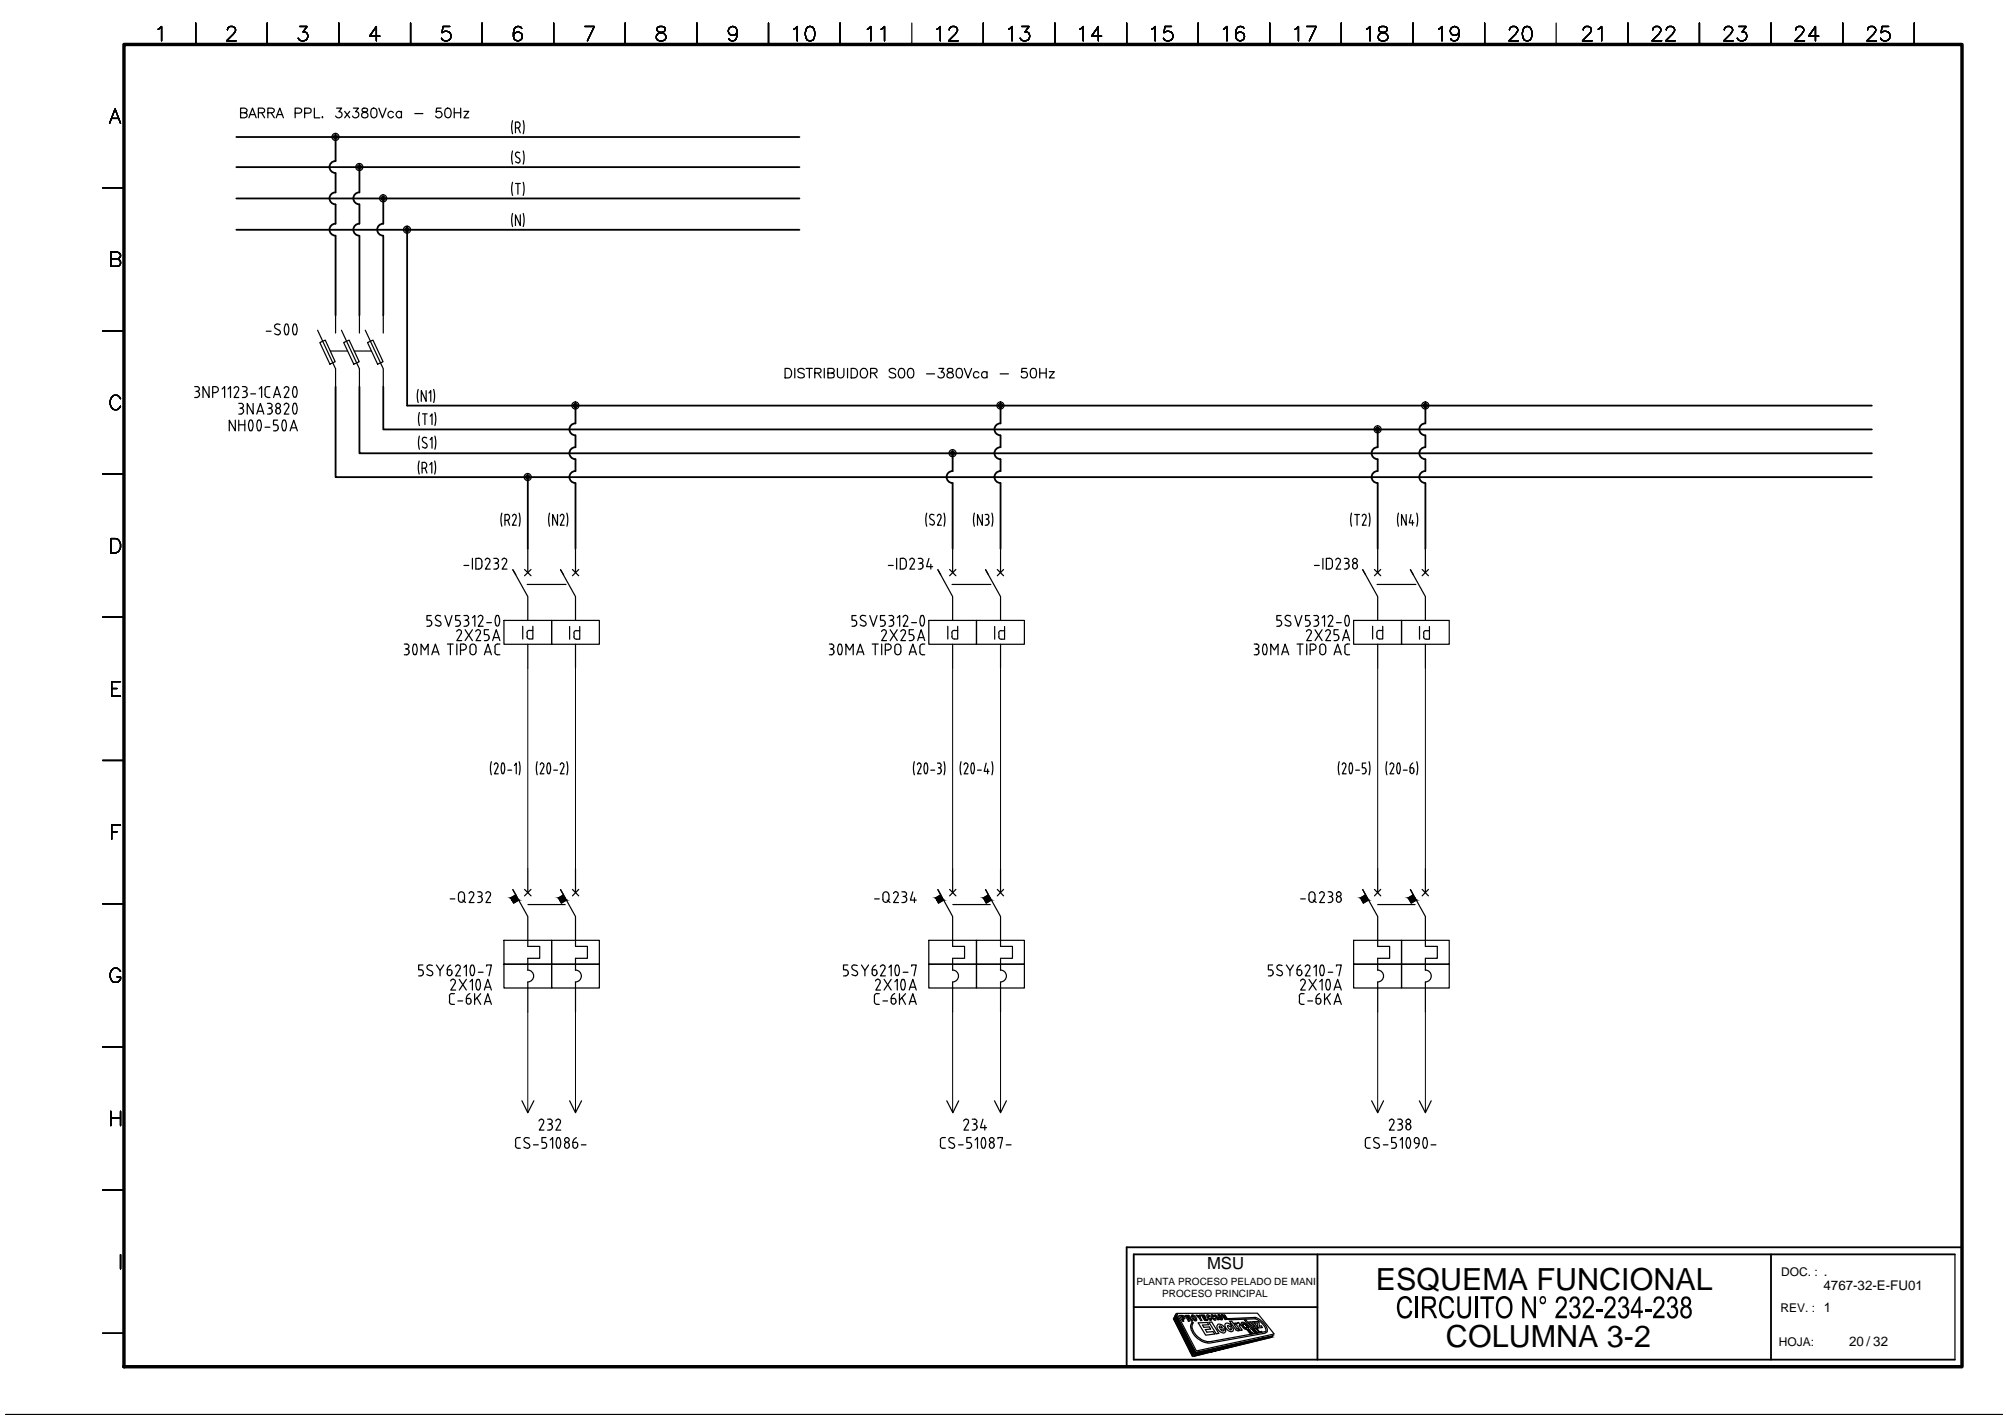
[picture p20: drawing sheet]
<svg xmlns="http://www.w3.org/2000/svg" width="420mm" height="297mm" viewBox="0 0 420 297" stroke-linecap="round" stroke-linejoin="round" font-family="sans-serif">
<defs><g id="words">
<g font-size="6.4">
<text x="288.1" y="270.1">ESQUEMA FUNCIONAL</text>
<text x="302.9" y="282.2">COLUMNA 3-2</text>
</g>
<text font-size="3.5" x="252.8" y="265.7">MSU</text>
<g font-size="2.8">
<text x="381.9" y="270.3">4767-32-E-FU01</text>
<text x="387.3" y="282">20 / 32</text>
</g>
<g font-size="2.5">
<text x="373.1" y="267.3">DOC. : .</text>
<text x="372.9" y="274.8">REV. : 1</text>
<text x="372.6" y="281.9">HOJA:</text>
</g>
<g font-size="2.1">
<text x="238" y="269.2">PLANTA PROCESO PELADO DE MANI</text>
<text x="243.4" y="271.7">PROCESO PRINCIPAL</text>
</g>
</g></defs>
<g fill="none" stroke="#000" stroke-width=".38">
<path d="M49.5 28.7h117.9M49.5 35h117.9M70.3 36.3v4a1.25 1.25 0 0 0-1.3 1.3 1.25 1.25 0 0 0 1.3 1.2M70.3 28.7v5a1.25 1.25 0 0 0-1.3 1.3 1.25 1.25 0 0 0 1.3 1.2M75.3 35v5.3M49.5 41.6h117.9M49.5 48.1h117.9M70.3 42.8v4.1a1.25 1.25 0 0 0-1.3 1.2 1.25 1.25 0 0 0 1.3 1.3v16.6M75.3 46.9a1.25 1.25 0 0 0-1.3 1.2 1.25 1.25 0 0 0 1.3 1.3M75.3 40.3a1.25 1.25 0 0 0-1.3 1.3 1.25 1.25 0 0 0 1.3 1.2M75.3 42.8v4.1M75.3 49.4v16.6"/>
<path d="M80.3 41.6v5.3a1.25 1.25 0 0 0-1.3 1.2 1.25 1.25 0 0 0 1.3 1.3v16.6M85.3 48.1v36.9h306.8M70.3 81v18.9h321.8M75.3 81v14h316.8M80.3 81v9h311.8M110.5 99.9v15M120.5 85v3.7a1.25 1.25 0 0 0-1.2 1.2 1.25 1.25 0 0 0 1.2 1.3M120.5 91.2v2.5a1.25 1.25 0 0 0-1.2 1.2 1.25 1.25 0 0 0 1.2 1.3M120.5 96.2v2.5a1.25 1.25 0 0 0-1.2 1.2 1.25 1.25 0 0 0 1.2 1.3M199.5 98.7a1.25 1.25 0 0 0-1.2 1.2 1.25 1.25 0 0 0 1.2 1.3M199.5 95v3.7M209.6 85l-.1 3.7a1.25 1.25 0 0 0-1.2 1.2 1.25 1.25 0 0 0 1.2 1.3"/>
<path d="M209.6 91.2l-.1 2.5a1.25 1.25 0 0 0-1.2 1.2 1.25 1.25 0 0 0 1.2 1.3M209.6 96.2l-.1 2.5a1.25 1.25 0 0 0-1.2 1.2 1.25 1.25 0 0 0 1.2 1.3M288.5 93.7a1.25 1.25 0 0 0-1.2 1.2 1.25 1.25 0 0 0 1.2 1.3M288.5 98.7a1.25 1.25 0 0 0-1.2 1.2 1.25 1.25 0 0 0 1.2 1.3M288.6 90v3.7M288.6 96.2v2.5M298.5 88.7a1.25 1.25 0 0 0-1.2 1.2 1.25 1.25 0 0 0 1.2 1.3M298.5 93.7a1.25 1.25 0 0 0-1.2 1.2 1.25 1.25 0 0 0 1.2 1.3M298.5 98.7a1.25 1.25 0 0 0-1.2 1.2 1.25 1.25 0 0 0 1.2 1.3M298.5 85v3.7M298.5 91.2v2.5M298.5 96.2v2.5"/>
<path d="M120.5 101.2v13.7M199.5 101.2v13.7M209.6 101.2v13.7M288.6 101.2v13.7M298.5 101.2v13.7M237.5 273.8h38.4M275.9 262.8v22M370.9 262.8v22M409.5 262.8h-172v22h172M410.9 261.3h-174.9v25"/>
</g>
<g fill="none" stroke="#000" stroke-width=".25">
<path d="M33.1 6.1l.7-.6v3.1M41 4.8v4.5M47.6 6.3a.73 .73 0 0 1 .6-.8 .93 .93 0 0 1 1.1 .6v.3l-.4 .7-1.4 1.5h2M56 4.8v4.5M62.8 5.5h1.5l-.8 1.2a.97 .97 0 0 1 1 1.1 .97 .97 0 0 1-1.3 .8l-.4-.2-.3-.4M71 4.8v4.5M79.6 7.6h-2.2l1.4-2.1v3.1M86 4.8v4.5M94.2 5.5h-1.4l-.2 1.4a1.06 1.06 0 0 1 1.6-.1 1.06 1.06 0 0 1-.2 1.6 1.06 1.06 0 0 1-1.5-.4M101 4.8v4.5M109.3 6a.89 .89 0 0 0-.9-.5 .89 .89 0 0 0-.7 .6 2.2 2.2 0 0 0 .3 2.3 .93 .93 0 0 0 1.3-.4 .93 .93 0 0 0-.6-1.3 .93 .93 0 0 0-1.2 .9M116 4.8v4.5"/>
<path d="M122.5 5.5h2l-1.5 3.1M131 4.8v4.5M137.8 5.7l-.2 .6a1.67 1.67 0 0 0 1.4 .7 .82 .82 0 0 1 .5 .9 .82 .82 0 0 1-.8 .7h-.5a.85 .85 0 0 1-.8-1 .85 .85 0 0 1 .9-.7l.9-.3 .1-.6a1.11 1.11 0 0 0-1.5-.3zM146 4.8v4.5M154.4 6.6a.93 .93 0 0 1-1.3 .8 .93 .93 0 0 1-.4-1.5 .93 .93 0 0 1 1.5 .1 2.66 2.66 0 0 1-.2 2.4 .94 .94 0 0 1-1.3-.3M161 4.8v4.5M166.3 6.1l.7-.6v3.1M169.1 5.7a.94 .94 0 0 1 1.4 .4 2.57 2.57 0 0 1-.3 2.3 .97 .97 0 0 1-1.4-.4 2.39 2.39 0 0 1 .3-2.3zM176 4.8v4.5M181.7 6.1l.7-.6v3.1M184.5 6.1l.8-.6v3.1M191 4.8v4.5"/>
<path d="M196.2 6.1l.7-.6v3.1M198.8 6.3v-.2a.93 .93 0 0 1 1.2-.6 .74 .74 0 0 1 .4 1.2l-1.7 1.9h2M206 4.8v4.5M211.3 6.1l.7-.6v3.1M214 5.5h1.5l-.8 1.2a.96 .96 0 0 1 1 1.1 .96 .96 0 0 1-1.3 .8l-.4-.2-.3-.4M221 4.8v4.5M226.2 6.1l.7-.6v3.1M230.7 7.6h-2.1l1.5-2.1v3.1M236 4.8v4.5M241.2 6.1l.7-.6v3.1M245.4 5.5h-1.4l-.2 1.4a1.06 1.06 0 0 1 1.6-.1 1.06 1.06 0 0 1-.2 1.6 1.06 1.06 0 0 1-1.5-.4M251 4.8v4.5"/>
<path d="M256.3 6.1l.7-.6v3.1M260.5 6a.85 .85 0 0 0-1.2-.3 2.17 2.17 0 0 0 0 2.7 .93 .93 0 0 0 1.3-.5 .93 .93 0 0 0-.7-1.2 .93 .93 0 0 0-1.1 .9M266 4.8v4.5M271.2 6.1l.8-.6v3.1M273.7 5.5h2l-1.5 3.1M280.9 4.8v4.5M286.2 6.1l.7-.6v3.1M288.9 5.7a.6 .6 0 0 0 .3 1 1.37 1.37 0 0 1 1.5 .9 .76 .76 0 0 1-.7 1l-1.1-.2a.91 .91 0 0 1-.2-1 .91 .91 0 0 1 .8-.5l.9-.3 .1-.6a1.15 1.15 0 0 0-1.6-.3zM296 4.8v4.5M301.3 6.1l.7-.6v3.1M305.6 6.6a.93 .93 0 0 1-1.2 .8 .93 .93 0 0 1-.5-1.5 .93 .93 0 0 1 1.5 .1 2.51 2.51 0 0 1-.2 2.4 .9 .9 0 0 1-1.3-.3M311 4.8v4.5"/>
<path d="M316.2 6.3v-.2a.93 .93 0 0 1 1.1-.6 .74 .74 0 0 1 .4 1.2l-1.7 1.9h2M319.3 5.7a.94 .94 0 0 1 1.4 .4 2.26 2.26 0 0 1-.3 2.3 .98 .98 0 0 1-1.4-.4 2.39 2.39 0 0 1 .3-2.3zM325.9 4.8v4.5M331.6 6.3a.73 .73 0 0 1 .6-.8h.6a.74 .74 0 0 1 .4 1.2l-1.8 1.9h2.1M334.7 6.1l.8-.6v3.1M341 4.8v4.5M346.2 6.3a.73 .73 0 0 1 .5-.8h.6a.74 .74 0 0 1 .4 1.2l-1.7 1.9h2M349 6.3v-.2a.93 .93 0 0 1 1.2-.6 .74 .74 0 0 1 .4 1.2l-1.7 1.9h2M356 4.8v4.5M361.2 6.3v-.2a.93 .93 0 0 1 1.1-.6 .74 .74 0 0 1 .4 1.2l-1.7 1.9h2M364.2 5.5h1.5l-.8 1.2a.96 .96 0 0 1 1 1.1 .96 .96 0 0 1-1.3 .8l-.4-.2-.3-.4M370.9 4.8v4.5"/>
<path d="M376.1 6.3a.73 .73 0 0 1 .6-.8h.5a.74 .74 0 0 1 .5 1.2l-1.8 1.9h2.1M380.9 7.6h-2.1l1.5-2.1v3.1M386 4.8v4.5M391.2 6.3a.73 .73 0 0 1 .5-.8h.6a.74 .74 0 0 1 .4 1.2l-1.7 1.9h2M395.6 5.5h-1.4l-.2 1.4a1.06 1.06 0 0 1 1.6-.1 1.06 1.06 0 0 1-.2 1.6 1.06 1.06 0 0 1-1.5-.4M401 4.8v4.5M21.5 39.3h4.5M23 25.8l1.1-3 1.1 3M23.4 24.8h1.4M50.4 23.6l1.1-.1a.44 .44 0 0 0 0-.7l-1.1-.2v2.1h.8a.55 .55 0 0 0 .4-.9l-.4-.2M52.1 24.7l.8-2.1 .8 2.1M52.4 24h1"/>
<path d="M54.1 23.6l1.2-.1 .1-.3-.1-.3-.3-.3h-.9v2.1M54.8 23.6l.6 1.1M56.1 23.6l1.1-.1a.44 .44 0 0 0 0-.7l-1.1-.2v2.1M56.8 23.6l.7 1.1M57.8 24.7l.8-2.1 .8 2.1M58.1 24h1M61.8 23.7h.9a.54 .54 0 0 0 .5-.7l-.5-.4h-.9v2.1M63.8 23.7l1.2-.1a.53 .53 0 0 0 .2-.6 .53 .53 0 0 0-.5-.4h-.9v2.1M65.8 22.6v2.1h1.2M67.5 24.6h.1l-.1 .1zM70.5 22.6h1.1l-.6 .8a.68 .68 0 0 1 .5 1.1 .68 .68 0 0 1-1.2-.2M72.2 23.3l1.1 1.4"/>
<path d="M73.3 23.3l-1.1 1.4M74 22.6h1.1l-.6 .8a.67 .67 0 0 1 .5 1.1 .67 .67 0 0 1-1.2-.2M75.9 22.8a.38 .38 0 0 0 .2 .6 .87 .87 0 0 1 1 .9 .66 .66 0 0 1-.9 .4 .66 .66 0 0 1-.4-.9l.9-.4a.38 .38 0 0 0 .2-.6l-.3-.2zM77.9 22.8a.63 .63 0 0 1 1 .2 1.39 1.39 0 0 1-.5 1.7h-.2a1.34 1.34 0 0 1-.3-1.9zM79.3 22.6l.8 2.1 .8-2.1M82.4 23.6a.64 .64 0 0 0-.9-.1 .64 .64 0 0 0 0 1 .64 .64 0 0 0 .9-.1M84.1 23.6a.64 .64 0 0 0-1-.1 .64 .64 0 0 0 0 1 .64 .64 0 0 0 1-.1M84.1 23.3v1.4M86.9 23.8h1.7M92.4 22.6h-.9l-.2 .9a.72 .72 0 0 1 1.1 0 .72 .72 0 0 1-.1 1.1 .72 .72 0 0 1-1.1-.3M93.4 22.8a.59 .59 0 0 1 1 .2 1.03 1.03 0 0 1-.7 1.7l-.3-.1a1.46 1.46 0 0 1 0-1.8zM95.1 22.6v2.1"/>
<path d="M95.1 23.6h1.4M96.5 22.6v2.1M97.2 23.3h1l-1 1.4h1M107.4 38.2l-.2 1.4 .2 1.3M107.4 25.3l-.2 1.3 .2 1.4M107.4 31.6l-.2 1.4 .2 1.4M108 38.4h1M108 26.8h.5M108 33.9l.6 .2M108.2 32.9l.6 .3M108.5 25.6a.63 .63 0 0 1 .4 .6 .63 .63 0 0 1-.4 .6M108.5 25.6h-.5v2.2"/>
<path d="M108.5 38.4v2.3M108.6 26.8l.4 1M108.7 33.2l.2 .3a.47 .47 0 0 1-.4 .6M108.8 32a.52 .52 0 0 0-.7 0 .52 .52 0 0 0 .1 .8M109.6 38.2l.2 1.4-.2 1.3M109.6 25.3l.2 1.3-.2 1.4M109.6 31.6l.2 1.4-.2 1.4M23.2 54.2h1.3a.79 .79 0 0 0 .7-.8l-.3-.4-.4-.2h-1.3v3h1.3a.78 .78 0 0 0 .8-.8 .78 .78 0 0 0-.8-.8M107.4 44.7l-.2 1.4 .2 1.4M109 45v2.2l-1-2.2v2.2M109.6 44.7l.2 1.4-.2 1.4M21.5 69.3h4.5"/>
<path d="M55.8 69.4h1M57.5 69.9l.8 .2M57.8 68.8l.7 .4M58 67.9a.49 .49 0 0 0-.5 .4 .49 .49 0 0 0 .3 .5M58 67.9l.6 .1M58.5 69.2a.49 .49 0 0 1 .2 .5 .49 .49 0 0 1-.5 .4M59.8 68a2.1 2.1 0 0 0 0 2M60.3 68a1.7 1.7 0 0 1-.3 2.1l-.2-.1M60.3 68l-.3-.1-.2 .1M61.5 68a1.7 1.7 0 0 0 .3 2.1l.2-.1 .2-.4a2.1 2.1 0 0 0-.2-1.6M62 68l-.2-.1-.3 .1M66.5 69.2l3.8 8.1v3.7"/>
<path d="M67 71.8l1.1-.6 2.1 4.6-1.1 .5zM69.2 73.5h3.6M70.3 66v3.8M71.5 69.2l3.8 8.1v3.7M72 71.8l1.1-.6 2.1 4.6-1.1 .5zM74.2 73.5h3.6M75.3 66v3.8M76.5 69.2l3.8 8.1v3.7M77 71.8l1.1-.6 2.1 4.6-1.1 .5zM80.3 66v3.8M164.4 77.2h.7a1.06 1.06 0 0 1 .7 1 1.06 1.06 0 0 1-.7 1h-.7zM166.5 77.2v2"/>
<path d="M168.5 77.5a.77 .77 0 0 0-1.4 .1l.2 .3 1.1 .5 .1 .5a.97 .97 0 0 1-1.4 0M168.8 77.2h1.4M169.5 77.2v2M170.7 78.1l1.1-.1 .2-.2-.2-.5-1.1-.1v2M171.3 78.1l.7 1.1M172.6 77.2v2M173.4 78.1l1.2-.1 .1-.2-.1-.5-1.2-.1v2h.9l.3-.2v-.7l-.3-.2M175.4 77.2v1.4a.69 .69 0 0 0 .7 .6 .69 .69 0 0 0 .7-.6v-1.4M177.5 77.2v2M178.3 77.2a1.07 1.07 0 0 1 1.3 .5 1.07 1.07 0 0 1-.4 1.4l-.9 .1zM180.4 77.5a.75 .75 0 0 1 .8-.3 .75 .75 0 0 1 .5 .7v.5a.76 .76 0 0 1-.8 .8 .76 .76 0 0 1-.7-.8zM182.3 78.1h.9a.5 .5 0 0 0 .5-.5l-.5-.4h-.9v2"/>
<path d="M183 78.1l.7 1.1M187.6 77.5a.77 .77 0 0 0-1.4 .1l.3 .3 1 .5 .1 .5a.97 .97 0 0 1-1.4 0M188.4 77.3a.69 .69 0 0 1 1 .3 1.66 1.66 0 0 1-.2 1.5 .64 .64 0 0 1-.9-.3 1.5 1.5 0 0 1 .1-1.5zM190.3 77.3a.69 .69 0 0 1 1 .3 1.66 1.66 0 0 1-.2 1.5 .64 .64 0 0 1-.9-.3 1.5 1.5 0 0 1 .1-1.5zM194.1 78.3h1.7M196.7 77.2h1l-.6 .7a.64 .64 0 0 1 .7 .8 .64 .64 0 0 1-.9 .5l-.4-.2-.1-.2M198.6 77.3l-.2 .3 .3 .3a.72 .72 0 0 1 .8 .3 .72 .72 0 0 1 0 .9l-.7 .1a.58 .58 0 0 1-.5-.7 .58 .58 0 0 1 .6-.5l.4-.1a.44 .44 0 0 0 .2-.6zM200.5 77.3a.64 .64 0 0 1 1 .3 1.01 1.01 0 0 1-.7 1.6 1.05 1.05 0 0 1-.5-1.6zM202 77.2l.7 2 .8-2M205 78.1a.64 .64 0 0 0-.9 0 .64 .64 0 0 0 0 .9 .64 .64 0 0 0 .9-.1M206.7 78.1a.64 .64 0 0 0-.9 0 .64 .64 0 0 0 0 .9 .64 .64 0 0 0 .9-.1M206.7 77.9v1.3"/>
<path d="M209.5 78.3h1.7M215 77.2h-.9l-.1 .8a.7 .7 0 0 1 1 0 .7 .7 0 0 1-.1 1 .7 .7 0 0 1-1-.2M216.1 77.3a.64 .64 0 0 1 .9 .3 1.83 1.83 0 0 1-.2 1.5 .68 .68 0 0 1-.9-.3 1.66 1.66 0 0 1 .2-1.5zM217.8 77.2v2M217.8 78.1h1.3M219.1 77.2v2M219.8 77.9h1l-1 1.3h1M21.5 99.3h4.5M25.2 83.5a1.11 1.11 0 0 0-1.2-.7 1.11 1.11 0 0 0-.9 1.1 1.32 1.32 0 0 0 .3 1.5 1.32 1.32 0 0 0 1.4 .3l.4-.6M40.8 81h.5M40.8 83.3h.5M41 82h.3"/>
<path d="M41.3 81a.49 .49 0 0 1 .5 .5 .49 .49 0 0 1-.5 .5M41.3 82l.4 .2 .1 .3M41.8 82.7l-.3 .5h-.2M41.8 82.5v.3M43.8 81v2.3l-1.3-2.3v2.3M44.5 82.3h.6M45.1 82.2a.61 .61 0 0 0 .6-.6 .61 .61 0 0 0-.6-.6h-.6v2.3M46.5 81.5l.5-.5v2.3M47.8 81.5l.5-.5v2.3M49 81.4a.5 .5 0 0 1 .7-.4 .5 .5 0 0 1 .2 .7l-.9 1.6h1M49.3 88v2.3l-1.3-2.3v2.3M50 88v2.3"/>
<path d="M50 89h1.3M50 84.5h.5M50 86.7h.5M50.3 85.5h.2M50.5 84.5a.49 .49 0 0 1 .5 .5 .49 .49 0 0 1-.5 .5M50.5 85.5l.4 .3 .1 .2M50.8 81h.5a.49 .49 0 0 1 .4 .5 .49 .49 0 0 1-.4 .5M50.8 83.3h.5M51 86.2l-.3 .4-.2 .1M51 82a.55 .55 0 0 1 .7 .5M51 86v.2M51.3 88v2.3"/>
<path d="M51.7 82.7l-.2 .5h-.2M51.8 82.5v.3M52.3 88.1l.4-.1 .2 .5a2.1 2.1 0 0 1-.1 1.6M52.3 90.1l.2 .2 .3-.2M52.3 88.1a2.1 2.1 0 0 0 0 2M52.5 82.5h1M53 84.5v2.2l-1.2-2.2v2.2M53.8 86.7l.7-2.2 .8 2.2M54 86.1h1M54 88.1l.4-.1 .3 .5a2.1 2.1 0 0 1-.2 1.6M54 90.1l.3 .2 .2-.2M54 88.1a2.1 2.1 0 0 0 0 2"/>
<path d="M54.3 81.5l.5-.5v2.3M55.5 89.5h1M56 84.5h.5M56 86.7h.5M56.1 83.3h.4M56.3 85.5h.2M56.5 84.5a.49 .49 0 0 1 .5 .5 .49 .49 0 0 1-.5 .5M56.5 85.5l.4 .3 .1 .2M56.5 81l-.7 .1-.3 .5 .1 1.3 .5 .3M57 86.2l-.2 .4-.3 .1M57 86v.2M57.3 83.3l.7-2.3 .8 2.3"/>
<path d="M57.3 90.3h.5M57.5 82.6h1.1M57.8 86.2a.49 .49 0 0 0 .4 .5 .49 .49 0 0 0 .5-.5M57.8 89a.63 .63 0 0 1 .5 .6 .63 .63 0 0 1-.5 .6M57.8 86v.2M58.1 88h-.8v1h.5M58.7 86a.49 .49 0 0 0-.5-.5 .49 .49 0 0 0-.4 .5M58.8 86v.2M59.3 90.1l.2 .2 .3-.2M59.3 90.1a1.7 1.7 0 0 1 .2-2.1l.3 .1 .1 .4a2.1 2.1 0 0 1-.1 1.6M59.5 81.4a.5 .5 0 0 1 .7-.4 .5 .5 0 0 1 .2 .7M60 84.5l.4 .2v.5"/>
<path d="M60 84.5l-.5 .3M60.5 85.3l-1 1.4h1M60.5 81.7l-1 1.6h1M60.8 90.3l.7-2.3 .8 2.3M61 89.6h1.1M61.5 84.6a1.7 1.7 0 0 0 .3 2.1l.2-.1 .2-.4a2.1 2.1 0 0 0-.2-1.6M61.6 81h.2a1.53 1.53 0 0 1 0 2.2 1.66 1.66 0 0 1-.2-2.2zM62 84.6l-.2-.1-.3 .1M87.6 81.6l-.2 1.4 .2 1.3M87.8 96.6l-.2 1.3 .2 1.4M87.8 91.4l-.2 1.3 .2 1.4M87.8 86.4l-.2 1.4 .2 1.4"/>
<path d="M88.4 98.1h.5a.63 .63 0 0 0 .5-.6 .63 .63 0 0 0-.5-.6h-.5v2.2M88.5 86.7h1M88.7 92.6l.6 .3M89 86.7v2.2M89 98.1l.4 1M89.2 92.9a.53 .53 0 0 1 .1 .9 .53 .53 0 0 1-.8-.2M89.3 81.8v2.3l-1.1-2.3v2.3M89.4 91.7a.53 .53 0 0 0-.8 0 .53 .53 0 0 0 .1 .8M89.8 82.3l.4-.5v2.3M90 97.4l.4-.5v2.2M90.1 92.1l.4-.5v2.3M90.1 87.2l.4-.5v2.2"/>
<path d="M90.8 81.6l.2 1.4-.2 1.3M91 96.6l.2 1.3-.2 1.4M91.1 91.4l.2 1.3-.2 1.4M91.1 86.4l.2 1.4-.2 1.4M23.2 112.8h1a1.6 1.6 0 0 1 1.1 1.5 1.6 1.6 0 0 1-1.1 1.5h-1zM97.2 118.4h1M98.9 117v2.2M100.2 116.9a.7 .7 0 0 1 .7 .7M100.3 117h-.6v2.2h.6M100.9 118.5a.7 .7 0 0 1-.7 .7M100.9 117.6v.9M102.1 117l.4 .1 .1 .5-.9 1.6h1"/>
<path d="M102.1 116.9l-.5 .4M103.4 117h.5a.49 .49 0 0 1 .5 .5 .49 .49 0 0 1-.5 .4 .63 .63 0 0 1 .5 .7 .63 .63 0 0 1-.5 .6M103.4 119.2h.5M103.7 118h.2M105.1 107.5l-.2 1.4 .2 1.3M105.7 117l.3 .1 .1 .5-.9 1.6h1M105.7 116.9l-.6 .4M105.8 109h.5M106.2 107.7a.63 .63 0 0 1 .5 .7 .63 .63 0 0 1-.5 .6M106.3 107.8h-.5v2.2M106.4 109l.3 1M107.3 108.1a.43 .43 0 0 1 .7-.3 .43 .43 0 0 1 .1 .7"/>
<path d="M108.1 108.5l-.8 1.5h.8M108.7 107.5l.2 1.4-.2 1.3M109.9 119.3l1.3 1.3M110.5 114.9v5M111.2 119.3l-1.3 1.3M115.1 107.5l-.2 1.4 .2 1.3M116.8 107.8v2.2l-1-2.2v2.2M117.3 108.1a.43 .43 0 0 1 .6-.3 .43 .43 0 0 1 .2 .7M118.1 108.5l-.7 1.5h.8M118.7 107.5l.2 1.4-.2 1.3M119.9 119.3l1.3 1.3M120.5 114.9v5"/>
<path d="M121.2 119.3l-1.3 1.3M186.1 118.4h1M187.8 117v2.2M189.1 116.9a.7 .7 0 0 1 .7 .7M189.1 117h-.5v2.2h.5M189.8 118.5a.7 .7 0 0 1-.7 .7M189.8 117.6v.9M191 117l.5 .2v.5M191 116.9l-.5 .4M191.5 117.7l-.9 1.5h1M192.3 119.2h.5M192.3 117h.5"/>
<path d="M192.6 118h.2M192.8 117a.49 .49 0 0 1 .5 .5 .49 .49 0 0 1-.5 .4 .63 .63 0 0 1 .5 .7 .63 .63 0 0 1-.5 .6M194.1 107.5l-.2 1.4 .2 1.3M194.6 117l-.5 1.7h1.2M195 108.7l.5 .4a.53 .53 0 0 1 0 .8 .53 .53 0 0 1-.8-.2M195 118.2v1M195.6 107.9a.53 .53 0 0 0-.8 0 .53 .53 0 0 0 .1 .8M196.3 108.1a.43 .43 0 0 1 .6-.3 .43 .43 0 0 1 .2 .7M197.1 108.5l-.7 1.5h.8M197.7 107.5l.2 1.4-.2 1.3M198.9 119.3l1.3 1.3M199.5 114.9v5"/>
<path d="M200.2 119.3l-1.3 1.3M204.1 107.5l-.2 1.4 .2 1.3M205.8 107.8v2.2l-1.1-2.2v2.2M206.3 107.8l.4-.1a.5 .5 0 0 1 .4 .5 .5 .5 0 0 1-.4 .5M206.3 110h.4M206.6 108.8a.45 .45 0 0 1 .5 .4M207.1 109.5l-.2 .4-.2 .1M207.2 109.3v.2M207.8 107.5l.2 1.4-.2 1.3M208.9 119.3l1.3 1.3M209.6 114.9v5M210.2 119.3l-1.3 1.3"/>
<path d="M275.3 118.4h1M277.1 117v2.2M278.4 116.9a.7 .7 0 0 1 .7 .7M278.4 117h-.6v2.2h.6M279.1 118.5a.7 .7 0 0 1-.7 .7M279.1 117.6v.9M280.3 117l.3 .1 .2 .5-1 1.6h1M280.3 116.9l-.5 .4M281.6 117h.5a.49 .49 0 0 1 .4 .5 .49 .49 0 0 1-.4 .4l.4 .3v.2M281.6 119.2h.5M281.8 118h.3M282.5 118.7l-.2 .4-.2 .1"/>
<path d="M282.6 118.4v.3M283.1 107.5l-.2 1.4 .2 1.3M283.7 107.8h1M284.2 107.8v2.2M284.3 118.4a.52 .52 0 0 0-.7-.4 .52 .52 0 0 0-.3 .7 .49 .49 0 0 0 .5 .5 .49 .49 0 0 0 .5-.5M284.3 118.4v.3M285.7 107.7l-.4 .4M285.7 107.7l.4 .3v.5M286.1 108.5l-.8 1.5h.8M286.7 107.5l.2 1.4-.2 1.3M287.9 119.3l1.3 1.3M288.6 114.9v5"/>
<path d="M289.2 119.3l-1.3 1.3M292.9 107.5l-.2 1.4 .2 1.3M294.5 107.8v2.2l-.9-2.2v2.2M295.5 107.8l-.3 1.7h.9M295.8 109v1M296.7 107.5l.2 1.4-.2 1.3M297.9 119.3l1.3 1.3M298.5 114.9v5M299.2 119.3l-1.3 1.3M21.5 129.3h4.5M84.7 134.9h.5M84.7 137.2h.5"/>
<path d="M84.9 135.9h.3M85.2 134.9a.49 .49 0 0 1 .5 .5 .49 .49 0 0 1-.5 .5M85.2 135.9l.2 .1 .3 .4M85.7 136.7l-.1 .2-.4 .3M85.7 136.4v.3M87.1 135a2.1 2.1 0 0 1 0 2M87.2 135l-.3-.1a1.53 1.53 0 0 0 0 2.3l.3-.2M88.2 137.2v-2.3l.8 1.3 .7-1.3v2.3M90.3 128.9h-.9v1l.8 .1 .2 .4M90.4 130.7l-.2 .4-.8 .1M90.4 137.2l.8-2.3 .8 2.3M90.4 130.4v.3"/>
<path d="M90.6 136.6h1.1M91.2 130.9l.7 .2M91.5 129.9l.7 .3M91.7 128.9l.6 .1M91.7 128.9a.49 .49 0 0 0-.5 .4 .49 .49 0 0 0 .3 .5M92.1 130.2a.49 .49 0 0 1 .3 .6 .49 .49 0 0 1-.5 .3M93.2 128.9l.8 2.3 .7-2.3M93.7 134.9h1.2M94.3 134.9v2.3M95.7 132.3a.5 .5 0 0 1 .6-.4 .5 .5 0 0 1 .3 .8M95.7 134.9v2.3M96.3 128.9h-.9v1l.8 .1 .2 .4"/>
<path d="M96.4 130.7l-.2 .4-.8 .1M96.4 130.4v.3M96.4 136.2h.7M96.6 132.7l-.9 1.5h1M97.1 136.1a.61 .61 0 0 0 .6-.6 .61 .61 0 0 0-.6-.6h-.7v2.3M97.2 128.9h.5M97.4 129.9a.55 .55 0 0 1 .7 .5M97.4 131.9l1.5 2.3M97.7 128.9a.49 .49 0 0 1 .4 .5 .49 .49 0 0 1-.4 .5M98.1 130.7l-.2 .4-.7 .1M98.2 130.4v.3M98.4 135.6v.9a.61 .61 0 0 0 .7 .7 .61 .61 0 0 0 .6-.7"/>
<path d="M98.9 129.4l.6-.5v2.3M98.9 131.9l-1.5 2.3M99.6 132.3a.5 .5 0 0 1 .7-.4 .5 .5 0 0 1 .3 .8M99.7 135.5a.61 .61 0 0 0-.6-.6 .61 .61 0 0 0-.7 .6M99.7 135.6v1M100.2 129.3a.5 .5 0 0 1 .6-.4 .5 .5 0 0 1 .3 .7M100.6 132.7l-.9 1.5h1M101.1 129.7l-.9 1.5h1M101.4 137.2l.8-2.3 .7 2.3M101.4 134.2h.6M101.7 136.6h1M102 130.4h.9"/>
<path d="M102.3 131.9h-.9v1l.8 .1 .2 .4M102.4 133.7v.2l-.5 .3M102.5 133.4v.3M103.2 134.2l.7-2.3 .8 2.3M103.4 133.6h1.1M103.6 136.6l.3 .5 .3 .1M103.7 135.5v1.1M104 128.9h.2a1.53 1.53 0 0 1 0 2.2 1.66 1.66 0 0 1-.2-2.2zM104.2 134.9l-.3 .1-.3 .5M104.2 134.9h.5M104.2 137.2h.5M105.6 130h9.9v5h-9.9z"/>
<path d="M108 120.4l-.6-1.1 3.1 5.7v5M109.5 131.2v2.7M110.4 132.6v.8M110.4 122.4h8.1M110.5 135v5M111.6 131.2v2.7l-1-.1-.2-.5M111.6 132.1h-1l-.2 .5M115.5 130h10v5h-10zM118 120.4l-.6-1.1 3.1 5.7v5M119.3 131.2v2.7M120.2 132.6v.8M120.5 135v5"/>
<path d="M120.7 132.1l-.4 .2-.1 .3M120.7 132.1h.7M121.4 131.2v2.7l-.9-.1-.3-.4M173.7 134.9h.5a.49 .49 0 0 1 .4 .5 .49 .49 0 0 1-.4 .5M173.9 135.9a.55 .55 0 0 1 .7 .5M174.6 136.7l-.2 .4-.7 .1M174.7 136.4v.3M176.2 135a2.1 2.1 0 0 1 0 2M176.2 135l-.3-.1a1.53 1.53 0 0 0 0 2.3l.3-.2M177.2 137.2v-2.3l.7 1.3 .8-1.3v2.3M178.4 131.2h.6M178.9 129.9l.3 .1 .2 .4"/>
<path d="M179.3 128.9h-.9v1h.6M179.4 130.7v.2l-.5 .2M179.4 137.2l.8-2.3 .7 2.3M179.4 130.4v.3M179.7 136.6h1M180.5 129.9l.7 .3M180.7 128.9a.49 .49 0 0 0-.5 .4 .49 .49 0 0 0 .3 .5M180.7 128.9l.6 .1M181.1 130.2a.51 .51 0 0 1 .2 .7 .51 .51 0 0 1-.7 .2l-.4-.2M182.2 128.9l.7 2.3 .8-2.3M182.7 134.9h1.3M183.3 134.9v2.3"/>
<path d="M184.4 131.2h.5M184.6 132.3a.5 .5 0 0 1 .7-.4 .5 .5 0 0 1 .3 .8M184.7 134.9v2.3M184.9 129.9l.3 .1 .2 .4M185.3 128.9h-.9v1h.5M185.4 130.7l-.1 .2-.4 .2M185.4 136.2h.7M185.4 130.4v.3M185.6 132.7l-.9 1.5h1M186 136.1a.61 .61 0 0 0 .7-.6 .61 .61 0 0 0-.6-.6h-.7v2.3M186.2 131.2h.5M186.2 128.9h.5"/>
<path d="M186.5 129.9h.2M186.5 131.9l1.4 2.3M186.7 128.9a.49 .49 0 0 1 .5 .5 .49 .49 0 0 1-.5 .5M186.7 129.9l.2 .1 .3 .4M187.2 130.7l-.1 .2-.4 .2M187.2 130.4v.3M187.4 135.6v.9a.61 .61 0 0 0 .6 .7 .61 .61 0 0 0 .7-.7M187.9 129.4l.5-.5v2.3M187.9 131.9l-1.4 2.3M188.7 135.5a.61 .61 0 0 0-.7-.6 .61 .61 0 0 0-.6 .6M188.7 132.3a.5 .5 0 0 1 .6-.4 .5 .5 0 0 1 .3 .8M188.7 135.6v1"/>
<path d="M189.1 129.3a.5 .5 0 0 1 .7-.4 .5 .5 0 0 1 .3 .7M189.6 132.7l-.9 1.5h1M190.1 129.7l-.9 1.5h1M190.4 137.2l.8-2.3 .8 2.3M190.4 134.2h.5M190.6 136.6h1.1M190.9 130.4h1.1M191.3 131.9h-.9v1l.8 .1 .2 .4M191.4 133.7l-.1 .2-.4 .3M191.4 133.4v.3M192.2 134.2l.7-2.3 .8 2.3M192.4 133.6h1.1"/>
<path d="M192.7 135.5l.1 1.4 .2 .2 .7 .1M193.4 129a2.1 2.1 0 0 1 0 2M193.4 129l-.2-.1a1.53 1.53 0 0 0 0 2.2l.2-.1M193.7 134.9l-.7 .1-.3 .5M194.5 130h10v5h-10zM197 120.4l-.6-1.1 3.1 5.7v5M198.5 131.2v2.7M199.4 133.3v.3l.5 .3M199.4 122.4h8.1M199.4 132.6v.8M199.5 135v5M199.9 132l-.5 .3v.3"/>
<path d="M199.9 132.1h.7M200.6 131.2v2.7h-.7M204.5 130h10.1v5h-10.1zM207 120.4l-.6-1.1 3.2 5.7v5M208.3 131.2v2.7M209.2 132.6v.8M209.6 135v5M209.7 132.1l-.4 .2-.1 .3M209.7 132.1h.7M210.4 131.2v2.7l-1-.1-.2-.4M262.7 134.9h.5a.49 .49 0 0 1 .5 .5 .49 .49 0 0 1-.5 .5M262.9 135.9a.55 .55 0 0 1 .8 .5"/>
<path d="M263.7 136.7l-.3 .4-.7 .1M263.7 136.4v.3M264.7 135h.4a1.66 1.66 0 0 1-.2 2.2l-.2-.2M264.7 135a2.1 2.1 0 0 0 0 2M266.2 137.2v-2.3l.7 1.3 .8-1.3v2.3M268.3 128.9h-.9v1l.8 .1 .2 .4M268.4 130.7l-.2 .4-.8 .1M268.4 137.2l.8-2.3 .7 2.3M268.4 130.4v.3M268.7 136.6h1M269.1 130.9l.8 .2M269.5 129.9l.6 .3a.49 .49 0 0 1 .3 .6 .49 .49 0 0 1-.5 .3"/>
<path d="M270.3 129a.62 .62 0 0 0-.8-.1 .62 .62 0 0 0-.2 .8l.1 .1M271.2 128.9l.7 2.3 .8-2.3M271.7 134.9h1.2M272.3 134.9v2.3M273.6 132.3a.52 .52 0 0 1 .7-.4 .52 .52 0 0 1 .3 .8M273.7 134.9v2.3M274.3 128.9h-.9v1l.7 .1 .3 .4M274.4 130.7l-.3 .4-.7 .1M274.4 136.2h.7M274.4 130.4v.3M274.6 132.7l-.9 1.5h1M275 134.9a.61 .61 0 0 1 .6 .6 .61 .61 0 0 1-.6 .6"/>
<path d="M275.1 134.9h-.7v2.3M275.2 128.9h.5M275.4 129.9a.55 .55 0 0 1 .8 .5M275.4 131.9l1.5 2.3M275.7 128.9a.49 .49 0 0 1 .5 .5 .49 .49 0 0 1-.5 .5M276.2 130.7l-.3 .4-.7 .1M276.2 130.4v.3M276.4 136.5a.61 .61 0 0 0 .6 .7 .61 .61 0 0 0 .6-.7M276.5 135.6v1M276.9 129.4l.5-.5v2.3M276.9 131.9l-1.5 2.3M277.6 135.5a.61 .61 0 0 0-.6-.6 .61 .61 0 0 0-.6 .6"/>
<path d="M277.7 132.3a.5 .5 0 0 1 .6-.4 .5 .5 0 0 1 .3 .8M277.7 135.6v1M278.2 129.3a.5 .5 0 0 1 .6-.4 .5 .5 0 0 1 .3 .7M278.6 132.7l-.9 1.5h1M279.1 129.7l-.9 1.5h1M279.4 137.2l.8-2.3 .7 2.3M279.4 134.2h.5M279.7 136.6h1M279.9 132.9l.4 .3 .1 .2M279.9 130.4h1M280.3 131.9h-.9v1h.5M280.4 133.7l-.3 .4-.2 .1"/>
<path d="M280.4 133.4v.3M281.2 134.2l.8-2.3 .7 2.3M281.4 133.6h1.1M281.7 136.6l.2 .5 .8 .1M281.7 135.5v1.1M281.9 129l.4-.1a1.66 1.66 0 0 1-.2 2.2l-.2-.1M281.9 129a2.1 2.1 0 0 0 0 2M282.7 134.9l-.8 .1-.2 .5M283.5 130h10.1v5h-10.1zM286 120.4l-.6-1.1 3.2 5.7v5M287.5 131.2v2.7M288.4 122.4h8.2"/>
<path d="M288.6 135v5M289.6 131.2v2.7l-.9-.1-.3-.5M289.6 132.1l-.7-.1-.4 .3-.1 1.1M293.6 130h9.9v5h-9.9zM296 120.4l-.6-1.1 3.1 5.7v5M297.3 131.2v2.7M298.2 133.4v.2l.5 .3M298.2 132.6v.8M298.5 135v5M298.7 132.1l-.5 .2v.3M298.7 132.1h.7M299.4 131.2v2.7h-.7"/>
<path d="M21.5 159.3h4.5M23.4 144.2h1.1M25.2 142.8h-1.8v3h1.8M102.9 159.6l-.2 1.3 .2 1.4M103.9 159.9l.4 .2v.5M103.9 159.8l-.4 .4M108.7 159.6l.2 1.3-.2 1.4M112.5 159.6l-.2 1.3 .2 1.4M113.5 159.9l.3 .1 .1 .4-.8 1.7h.8M113.5 159.8l-.4 .4M115.1 159.9l-.3-.1-.2 .5-.1 .8 .2 .8M115.1 159.9l.2 .8-.2 1.2"/>
<path d="M117.7 159.9l.3 .1 .1 .4-.7 1.7h.8M117.7 159.8l-.4 .4M118.7 159.6l.2 1.3-.2 1.4M191.5 159.6l-.2 1.3 .2 1.4M192.5 159.9l.4 .2v.5M192.5 159.8l-.4 .4M196.4 159.9h.3a.5 .5 0 0 1 .4 .4 .5 .5 0 0 1-.4 .5M197.7 159.6l.2 1.3-.2 1.4M201.3 159.6l-.2 1.3 .2 1.4M202.3 159.8l-.4 .4M202.3 159.9l.3 .1 .1 .4-.8 1.7h.8M203.9 159.9l.2 .8-.2 1.2"/>
<path d="M203.9 159.9l-.3-.1-.2 .5-.1 .8 .2 .8M206.6 159.9l-.5 1.7h1.1M207.8 159.6l.2 1.3-.2 1.4M280.5 159.6l-.2 1.3 .2 1.4M281.5 159.9l.3 .1 .1 .4-.8 1.7h.9M281.5 159.8l-.4 .4M282.7 159.9l-.1 .8 .1 1.2M283.1 159.9l-.2-.1-.2 .1M283.1 159.9l.2 .8-.2 1.2M286.1 159.9h-.8v.9h.4M286.7 159.6l.2 1.3-.2 1.4M290.5 159.6l-.2 1.3 .2 1.4"/>
<path d="M291.5 159.8l-.4 .4M291.5 159.9l.4 .2v.5M293.1 159.9l.2 .8-.2 1.2M293.1 159.9l-.3-.1-.2 .5-.1 .8 .2 .8M295.9 159.8a1.12 1.12 0 0 0-.6 1M296.7 159.6l.2 1.3-.2 1.4M23.4 174.2h1.1M25.2 172.8h-1.8v3M104.3 160.6l-.7 1.5h.8M105.1 162l.2 .1 .2-.1M105.2 161.9l-.2-1.2a.81 .81 0 0 1 .3-.9 1.75 1.75 0 0 1 .2 2.1M106.4 161.3h.8"/>
<path d="M107.8 160.4l.3-.5v2.2M114.7 162l.2 .1 .2-.1M116 161.3h.8M192.9 160.6l-.7 1.5h.7M193.7 161.9l-.2-1.2 .2-.8 .2-.1a1.75 1.75 0 0 1 .2 2.1M193.7 162l.2 .1 .2-.1M195 161.3h.8M196.4 162.1h.3M196.6 160.8h.1M196.7 160.8l.2 .1 .2 .4M197.1 161.6v.2l-.4 .3M197.2 161.3v.3"/>
<path d="M203.6 162l.1 .1 .2-.1M204.7 161.3h.8M206.9 161.1v1M282.7 162l.2 .1 .2-.1M283.9 161.3h.8M285.3 162.1h.4M285.7 160.8l.3 .3 .1 .2M286.1 161.6l-.2 .4-.2 .1M286.1 161.3v.3M291.9 160.6l-.8 1.5h.8M292.8 162l.1 .1 .2-.1M293.9 161.3h.8"/>
<path d="M295.3 160.8h.4a.66 .66 0 0 1 .4 .6 .66 .66 0 0 1-.4 .7l-.3-.3zM21.5 189.3h4.5M94.3 188.3h1M96 187.5v.9a.61 .61 0 0 0 .6 .6 .61 .61 0 0 0 .7-.6M96.9 188.6l.6 .5M97.3 187.4a.61 .61 0 0 0-.7-.6 .61 .61 0 0 0-.6 .6M97.3 187.5v.9M98.8 186.8l.3 .1 .1 .5-.9 1.7h1M98.8 186.8l-.6 .4M100 186.8h.5M100 189.1h.5M100.3 187.8h.2"/>
<path d="M100.5 186.8a.49 .49 0 0 1 .5 .5 .49 .49 0 0 1-.5 .5l.2 .1 .3 .4M101 188.5l-.1 .3-.4 .2M101 188.3v.3M102.3 186.8l.4 .3v.5M102.3 186.8l-.5 .4M102.7 187.6l-.9 1.5h1M105.6 197h9.9v5h-9.9zM108.6 188.6l-1 .6-.7-1.1 1.1-.6-.6-1.1 3.1 5.6v6.2h2.5v2.5h-2.5v2.5a1.25 1.25 0 0 1 1.3 1.2 1.25 1.25 0 0 1-1.3 1.3M109.9 186.3l1.3 1.4M110.5 182v5M110.6 189.5h7.8M111.2 186.3l-1.3 1.4"/>
<path d="M115.5 197h10v5h-10zM118.6 188.6l-1 .6-.6-1.1 1-.6-.6-1.1 3.1 5.6v6.2h2.5v2.5h-2.5v2.5a1.25 1.25 0 0 1 1.3 1.2 1.25 1.25 0 0 1-1.3 1.3M119.9 186.3l1.3 1.4M120.5 182v5M121.2 186.3l-1.3 1.4M183.2 188.3h1M184.9 187.5v.9a.61 .61 0 0 0 .6 .6 .61 .61 0 0 0 .7-.6M185.8 188.6l.6 .5M186.2 187.4a.61 .61 0 0 0-.7-.6 .61 .61 0 0 0-.6 .6M186.2 187.5v.9M187.7 186.8l.3 .1 .1 .5-.9 1.7h1M187.7 186.8l-.6 .4"/>
<path d="M188.9 186.8h.5a.49 .49 0 0 1 .5 .5 .49 .49 0 0 1-.5 .5M188.9 189.1h.5M189.2 187.8h.2M189.4 187.8l.2 .1 .3 .4M189.9 188.5l-.1 .3-.4 .2M189.9 188.3v.3M191.2 186.8l-.5 1.8h1.2M191.5 188v1.1M194.5 197h10v5h-10zM197.6 188.6l-1 .6-.6-1.1 1-.6-.6-1.1 3.1 5.6v6.2h2.5v2.5h-2.5v2.5M198.9 186.3l1.3 1.4M199.5 182v5"/>
<path d="M199.6 189.5h7.8M200.2 186.3l-1.3 1.4M204.5 197h10.1v5h-10.1zM207.6 188.6l-1 .6-.6-1.1 1-.6-.6-1.1 3.2 5.6v6.2h2.5v2.5h-2.5l-.1 2.5a1.25 1.25 0 0 1 1.3 1.2 1.25 1.25 0 0 1-1.3 1.3M208.9 186.3l1.3 1.4M209.6 182v5M210.2 186.3l-1.3 1.4M272.4 188.3h1M274.2 187.5v.9a.61 .61 0 0 0 .6 .6 .61 .61 0 0 0 .6-.6M275.1 188.6l.6 .5M275.4 187.4a.61 .61 0 0 0-.6-.6 .61 .61 0 0 0-.6 .6M275.4 187.5v.9"/>
<path d="M276.9 186.8l.4 .3v.5M276.9 186.8l-.5 .4M277.3 187.6l-.9 1.5h1M278.2 186.8h.5M278.2 189.1h.5M278.4 187.8h.3M278.6 186.8a.49 .49 0 0 1 .5 .5 .49 .49 0 0 1-.5 .5l.5 .2v.3M279.1 188.5l-.2 .5h-.3M279.2 188.3v.3M279.9 188.5a.49 .49 0 0 0 .5 .5 .49 .49 0 0 0 .5-.5M280.9 188.3a.52 .52 0 0 0-.7-.5 .52 .52 0 0 0-.3 .8M280.9 188.3v.3"/>
<path d="M283.5 197h10.1v5h-10.1zM286.6 188.6l-1 .6-.6-1.1 1-.6-.6-1.1 3.2 5.6v6.2h2.5v2.5h-2.5v2.5M287.9 186.3l1.3 1.4M288.6 189.5h7.8M288.6 182v5M289.2 186.3l-1.3 1.4M293.6 197h9.9v5h-9.9zM296.6 188.6l-1 .6-.6-1.1 1-.6-.6-1.1 3.1 5.6v6.2h2.5v2.5h-2.5v2.5M297.9 186.3l1.3 1.4M298.5 182v5M299.2 186.3l-1.3 1.4M21.5 219.3h4.5"/>
<path d="M25.2 203.5a1.12 1.12 0 0 0-1.2-.7 1.12 1.12 0 0 0-.9 1.2 1.31 1.31 0 0 0 .3 1.4 1.31 1.31 0 0 0 1.4 .3l.4-.6v-.5h-.7M87.7 204.4h.5M88.6 202.1h-.9v1.1h.7l.3 .4M88.7 203.7a.55 .55 0 0 1-.5 .7M89.7 203.1l.7 .4M90.4 203.5a.51 .51 0 0 1 .2 .7 .51 .51 0 0 1-.7 .1l-.5-.2M90.6 202.3a.62 .62 0 0 0-.8-.2 .62 .62 0 0 0-.3 .8l.2 .2M91.4 202.1l.8 1.2 .7-1.2M92.2 203.3v1.1M93.7 203.2v.7a.49 .49 0 0 0 .4 .5 .49 .49 0 0 0 .5-.5M93.7 203.2h.5M94.1 209.8l.3 .5 .3 .1"/>
<path d="M94.2 208.7v1.1M94.2 203.1a.44 .44 0 0 1 .5 .5M94.4 202.2a1.12 1.12 0 0 0-.7 1M94.7 203.7v.2M94.7 208.1l-.3 .1-.3 .5M94.7 210.4h.5M94.7 208.2h.5M94.9 205.1l.4 .3v.5M94.9 205.1l-.5 .4M95.3 205.9l-.9 1.5h1M95.4 202.5a.5 .5 0 0 1 .7-.3 .5 .5 0 0 1 .2 .7l-.9 1.5h1M95.9 209.7h1"/>
<path d="M96.2 205.1l1.5 2.3M97.2 202.6l.5-.5v2.3M97.7 205.1l-1.5 2.3M98.1 209.1a.44 .44 0 0 1 .5 .5M98.2 209.2h-.5v.7a.5 .5 0 0 0 .6 .4 .5 .5 0 0 0 .4-.6M98.4 208.1a1.12 1.12 0 0 0-.7 1M98.4 205.7l.5-.6v2.3M98.7 202.3l.4-.1a1.66 1.66 0 0 1-.2 2.2l-.2-.1M98.7 202.3a2.1 2.1 0 0 0 0 2M99.4 208.2v2.2M99.9 209l.8 1.4M100.2 203.7h1"/>
<path d="M100.4 205.3a2.1 2.1 0 0 1 0 2M100.4 205.3l-.2-.2a1.53 1.53 0 0 0 0 2.3l.2-.1M100.7 208.2l-1.3 1.4M101.4 207.4l.8-2.3 .7 2.3M101.4 210.4l.8-2.2 .7 2.2M101.7 206.8h1M101.7 209.8h1M101.9 202.4v-.3h1l-.5 2.3M105.6 202h9.9v5h-9.9zM110.5 205.7v6.3M115.5 202h10v5h-10zM120.5 205.7v6.3"/>
<path d="M176.7 204.4h.5M177.2 203.2h.2l.2 .4M177.6 202.1h-.9v1.1h.5M177.7 203.7a.61 .61 0 0 1-.5 .7M178.4 204.1l.8 .3M178.7 203.1l.7 .4M178.9 202.1a.49 .49 0 0 0-.5 .4 .49 .49 0 0 0 .3 .6M178.9 202.1l.6 .2M179.4 203.5a.49 .49 0 0 1 .2 .5 .49 .49 0 0 1-.5 .4M180.4 202.1l.8 1.2 .7-1.2M181.2 203.3v1.1M182.7 203.2v.7a.49 .49 0 0 0 .5 .5 .49 .49 0 0 0 .5-.5"/>
<path d="M182.7 203.2h.5M183.1 209.8l.3 .5 .8 .1M183.1 208.7v1.1M183.2 203.1a.44 .44 0 0 1 .5 .5M183.4 202.2a1.12 1.12 0 0 0-.7 1M183.7 203.7v.2M183.7 208.1l-.3 .1-.3 .5M183.7 208.2h.5M183.9 205.1l.3 .2 .2 .4-1 1.7h1M183.9 205.1l-.5 .4M184.4 202.5a.5 .5 0 0 1 .7-.3 .5 .5 0 0 1 .2 .7M184.9 209.7h1"/>
<path d="M185.2 205.1l1.5 2.3M185.3 202.9l-.9 1.5h1M186.2 202.6l.5-.5v2.3M186.7 205.1l-1.5 2.3M187.1 209.1a.44 .44 0 0 1 .5 .5M187.2 209.2h-.5v.7a.49 .49 0 0 0 .4 .5 .49 .49 0 0 0 .5-.5M187.4 208.1a1.12 1.12 0 0 0-.7 1M187.4 205.7l.5-.6v2.3M187.7 209.7v.2M188.1 202.3a2.1 2.1 0 0 1 0 2M188.2 202.3l-.3-.2a1.53 1.53 0 0 0 0 2.3l.3-.1M188.4 208.2v2.2"/>
<path d="M188.9 205.3l.4-.1a1.66 1.66 0 0 1-.2 2.2l-.2-.1M188.9 205.3a2.1 2.1 0 0 0 0 2M188.9 209l.8 1.4M189.2 203.7h1M189.7 208.2l-1.3 1.4M190.4 207.4l.8-2.3 .7 2.3M190.4 210.4l.8-2.2 .7 2.2M190.6 206.8h1.1M190.6 209.8h1.1M190.9 202.4v-.3h1l-.5 2.3M194.5 202h10v5h-10zM199.5 203.2a1.25 1.25 0 0 1 1.3 1.2 1.25 1.25 0 0 1-1.3 1.3"/>
<path d="M199.5 205.7v6.3M204.5 202h10.1v5h-10.1zM209.6 205.7v6.3M265.7 204.4h.5M266.5 202.1h-.8v1.1h.7l.2 .4M266.6 203.9l-.2 .4-.3 .1M266.7 203.7v.2M267.7 203.1l.7 .4M267.9 202.1l.6 .2M267.9 202.1a.49 .49 0 0 0-.5 .4 .49 .49 0 0 0 .3 .6M268.4 203.5a.54 .54 0 0 1 .1 .8 .54 .54 0 0 1-.9 0l-.2-.2M269.4 202.1l.8 1.2 .7-1.2"/>
<path d="M270.2 203.3v1.1M271.7 203.2v.7a.49 .49 0 0 0 .5 .5 .49 .49 0 0 0 .4-.5M271.7 203.2h.5M272.1 209.8l.3 .5 .7 .1M272.1 203.1a.44 .44 0 0 1 .5 .5M272.2 208.7v1.1M272.4 202.2a1.12 1.12 0 0 0-.7 1M272.7 203.7v.2M272.7 208.1l-.5 .3-.1 .3M272.7 208.2h.4M272.9 205.1l.4 .3v.5M272.9 205.1l-.5 .4"/>
<path d="M273.4 205.9l-1 1.5h1M273.4 202.5a.5 .5 0 0 1 .7-.3 .5 .5 0 0 1 .2 .7l-.9 1.5h1M273.9 209.7h1M274.2 205.1l1.5 2.3M275.2 202.6l.5-.5v2.3M275.7 205.1l-1.5 2.3M276.2 209.2h-.6v.7a.49 .49 0 0 0 .5 .5 .49 .49 0 0 0 .5-.5M276.2 209.1a.44 .44 0 0 1 .5 .5M276.4 208.1a1.12 1.12 0 0 0-.8 1M276.4 205.7l.5-.6v2.3M276.6 202.3l.4-.1a1.66 1.66 0 0 1-.1 2.2l-.3-.1M276.7 202.3a2.1 2.1 0 0 0 0 2"/>
<path d="M276.7 209.7v.2M277.4 208.2v2.2M277.9 209l.8 1.4M277.9 205.3l.4-.1a1.66 1.66 0 0 1-.1 2.2l-.3-.1M277.9 205.3a2.1 2.1 0 0 0 0 2M278.2 203.7h1M278.7 208.2l-1.3 1.4M279.4 207.4l.8-2.3 .7 2.3M279.4 210.4l.8-2.2 .7 2.2M279.6 206.8h1.1M279.6 209.8h1.1M279.9 202.4v-.3h1l-.5 2.3"/>
<path d="M283.5 202h10.1v5h-10.1zM288.5 203.2a1.25 1.25 0 0 1 1.3 1.2 1.25 1.25 0 0 1-1.3 1.3M288.6 205.7v6.3M293.6 202h9.9v5h-9.9zM298.5 203.2a1.25 1.25 0 0 1 1.3 1.2 1.25 1.25 0 0 1-1.3 1.3M298.5 205.7v6.3M23.2 232.8v3M23.2 234.2h2M25.2 232.8v3M108 240l.2 .5h.8M108 238.9v1.1M109 238.3l-.8 .1-.2 .5"/>
<path d="M109.3 230.6l1.2 2.5 1.3-2.5M110 239.3l.7 .3a.51 .51 0 0 1 .2 .7 .51 .51 0 0 1-.7 .2l-.5-.2M110.9 238.4a.62 .62 0 0 0-.8-.1 .62 .62 0 0 0-.3 .8l.2 .1M111.7 239.8h1M112.9 234.8a.5 .5 0 0 1 .7-.3 .5 .5 0 0 1 .2 .7M113.8 235.2l-.8 1.5h.9M114.4 238.3h-.9v1h.5a.57 .57 0 0 1 .5 .8M114.7 234.4h.5a.49 .49 0 0 1 .5 .5 .49 .49 0 0 1-.5 .5M114.7 236.7h.5M114.9 235.5a.55 .55 0 0 1 .8 .4M115.2 238.8l.6-.5v2.2M115.7 236.2l-.1 .2-.4 .3"/>
<path d="M115.7 236v.2M116.4 234.8a.5 .5 0 0 1 .7-.3 .5 .5 0 0 1 .2 .7M117.2 238.4a2.1 2.1 0 0 1 0 2M117.2 238.4l-.2-.1a1.53 1.53 0 0 0 0 2.2l.2-.1M117.4 235.2l-1 1.5h1M119.2 239.8a.52 .52 0 0 0-.6-.5 .52 .52 0 0 0-.3 .8M119.3 239.8v.3M119.3 230.6l1.2 2.5 1.3-2.5M120 239.3h.5a.44 .44 0 0 1 .5 .5M120 239.3v.8M120.7 238.3a1.12 1.12 0 0 0-.7 1M121 239.8v.3"/>
<path d="M121.8 239.8h.9M196.9 240l.3 .5h.3M197 238.9v1.1M197.5 238.3l-.3 .1-.3 .5M197.5 238.3h.5M198.3 230.6l1.3 2.5 1.2-2.5M199 239.3l.7 .3M199.2 238.3a.49 .49 0 0 0-.5 .4 .49 .49 0 0 0 .3 .5M199.2 238.3l.7 .1M199.7 239.6a.49 .49 0 0 1 .2 .6 .49 .49 0 0 1-.4 .3M200.8 239.8h.9M202.4 234.4l-.6 .4"/>
<path d="M202.4 234.4l.4 .3v.5M202.8 235.2l-.9 1.5h1M203 239.3l.2 .1 .3 .4M203.4 238.3h-.9v1h.5M203.5 239.8v.3M203.6 234.4h.5M203.6 236.7h.5M203.9 235.5h.2M204.1 234.4a.49 .49 0 0 1 .5 .5 .49 .49 0 0 1-.5 .5M204.1 235.5a.63 .63 0 0 1 .5 .6 .63 .63 0 0 1-.5 .6M204.2 238.8l.5-.5v2.2M205.9 234.4l-.5 1.8h1.2"/>
<path d="M206.2 238.4a2.1 2.1 0 0 1 0 2M206.2 238.4l-.2-.1a1.53 1.53 0 0 0 0 2.2l.2-.1M206.3 235.7v1M208.2 239.8a.52 .52 0 0 0-.6-.5 .52 .52 0 0 0-.4 .8M208.3 239.8v.3M208.3 230.6l1.3 2.5 1.2-2.5M209 238.5v-.2h1l-.5 2.2M210.7 239.8h1.1M286.5 238.3l-.4 .3-.1 .3 .1 1.4 .4 .2M286.6 238.3h.4M287.3 230.6l1.3 2.5 1.2-2.5M288 239.3l.7 .3"/>
<path d="M288.7 239.6a.54 .54 0 0 1 .1 .8 .54 .54 0 0 1-.8 0l-.3-.1M288.8 238.4a.62 .62 0 0 0-.8-.1 .62 .62 0 0 0-.2 .8l.2 .1M289.7 239.8h1M291 234.8a.5 .5 0 0 1 .7-.3 .5 .5 0 0 1 .2 .7M291.9 235.2l-.9 1.5h1M292.4 238.3h-.9v1l.7 .1 .3 .4M292.5 239.8v.3M292.7 234.4h.5a.49 .49 0 0 1 .5 .5 .49 .49 0 0 1-.5 .5M292.7 236.7h.6M293 235.5a.55 .55 0 0 1 .7 .4M293.3 238.8l.4-.5v2.2M293.7 236.2l-.2 .4-.3 .1"/>
<path d="M293.8 236v.2M294.5 235.9a.56 .56 0 0 1 .7-.3 .56 .56 0 0 1 .4 .6 .56 .56 0 0 1-.6 .5l-.4-.3-.1-.2M294.5 236v.2M294.7 238.4l.4-.1a1.66 1.66 0 0 1-.1 2.2l-.3-.1M294.7 238.4a2.1 2.1 0 0 0 0 2M296.2 239l.3 .5h.2M296.3 238.8v.3M296.7 239.6h.5M297.2 238.8a.49 .49 0 0 0-.5-.5 .49 .49 0 0 0-.5 .5M297.2 238.8a1.42 1.42 0 0 1-.7 1.7M297.3 230.6l1.2 2.5 1.3-2.5M298.2 238.4l.4-.1a1.66 1.66 0 0 1-.1 2.2l-.3-.1"/>
<path d="M298.2 238.4a2.1 2.1 0 0 0 0 2M299.7 239.8h1.1M21.5 249.3h4.5M114.5 240.1l-.3 .4h-.7M118.3 240.1a.49 .49 0 0 0 .4 .4 .49 .49 0 0 0 .5-.4M120 240.1a.49 .49 0 0 0 .5 .4 .49 .49 0 0 0 .5-.4M197.5 240.5h.5M198.7 240.3l.8 .2M202.5 240.5h.5M203.5 240.1l-.1 .2-.4 .2M207.2 240.1a.49 .49 0 0 0 .5 .4 .49 .49 0 0 0 .5-.4M286.6 240.5h.4"/>
<path d="M292.5 240.1l-.3 .4h-.7M21.5 279.3h4.5M25.2 262.8v3M246.3 275.3l4 7.9-.6 .9-3.9-7.8zM246.5 275.1h16.9l3.5 4.3-16.3 3.6zM247 275.5h.7a.4 .4 0 0 1 .4 .3 .4 .4 0 0 1-.1 .5h-.3l.3 .5h-.3zM247.4 275.7l.4 .1 .1 .3h-.3zM248.8 275.7l.2 .1M248.8 275.7h-.2l.2 .4 .2-.2M249 275.8v.1M249.2 276.3l-.4-.1 .3 .5-.2 .1M249.2 276.1l.2 .2"/>
<path d="M249.2 276.3l.3 .4h.3l-.3-.4M249.3 276.1l-.1-.3-.2-.3h-.8l.7 1.3M249.6 275.5a.87 .87 0 0 1 .9 1.2l-.3-.1-.4-.3-.2-.5zM249.8 275.7h.1M249.9 275.7l.3 .2 .3 .5a.58 .58 0 0 1-.7-.7zM250.5 275.5h.3l.4 .4-.1-.4h.3v.6l.4 .5h-.3l-.3-.4zM251 277.1l1.9-.1 .3 .5-1.3 .1 .3 .4h1.1l.3 .4-1.2 .1 .4 .6 1.3-.2 .3 .5-1.9 .3zM251.6 275.5h.6l.2 .2h-.4l.2 .2h.3l.1 .2h-.3l.1 .3h.5l.1 .2h-.7zM253.2 277l.6-.1 1.5 2.4-.6 .1zM253.6 276.1h.1a.29 .29 0 0 1-.1 .5 .29 .29 0 0 1-.4-.2l-.3-.3a.36 .36 0 0 1 0-.7l.5 .3-.1 .1-.3-.2v.2l.5 .6v-.3h.1M254.3 275.8l-.1-.2a.29 .29 0 0 0-.2-.2 .29 .29 0 0 0-.3 .1l.1 .6 .3 .3a.28 .28 0 0 0 .3 .2 .28 .28 0 0 0 .3-.2l-.1-.3M254.4 275.8l-.5-.1a.55 .55 0 0 0 .6 .6v-.2"/>
<path d="M254.4 275.5h.2l.7 .9-.2 .1zM255 277.5a1.22 1.22 0 0 1 1.6 .8l-1 .2 .3 .2a.25 .25 0 0 0 .3 .2 .25 .25 0 0 0 .1-.3h.4a.61 .61 0 0 1-.3 .6 .61 .61 0 0 1-.8-.2 1.1 1.1 0 0 1-.6-1.5zM255.1 275.5a.75 .75 0 0 1 .8 1l-.5-.3-.3-.4zM255.3 275.6v-.1a.53 .53 0 0 1 .4 .8zM255.4 277.8l.3-.1 .3 .4-.6 .1zM255.9 275.4h.2l.6 .5-.4-.4 .2-.1 .6 1h-.1l-.6-.6 .4 .6h-.2zM256.7 277.2a1.12 1.12 0 0 1 1.3 .6l-.5 .1-.3-.2a.71 .71 0 0 0 .7 .9l-.1-.4 .4-.1a.53 .53 0 0 1 0 .8 .53 .53 0 0 1-.8-.1 1.22 1.22 0 0 1-.7-1.6zM258.8 278.5l.6 .3M259.1 278.3l-.6-.8h.2l-.2-.3h-.2l-.3-.4h-.4l.3 .8 .2-.1 .7 1.1M259.1 278.3l.2 .1M259.2 277.3l-.5-.1 1.1 1.5 .4-.1-.6-.9v-.1h.2M259.2 277.3h.1"/>
<path d="M259.3 278.4l.3 .3-.3 .1M259.5 277.1l-.3 .2M259.5 277.1l.3 .4M259.8 277.6h.1M260 277.1a1.26 1.26 0 0 1 1.5 1.3 1.2 1.2 0 0 1-1.5-1.3zM260.2 277.4l.3-.2 .5 .3a.4 .4 0 0 1 .1 .7l-.4-.1-.3-.3zM260.7 276.5h.3l1.4 1.9h-.3zM261.3 278.6h.4l.1 .1h-.3l.5 .2 .3 .3-.1 .2h-.4l-.2-.3 .4 .1-.5-.2zM261.5 278.5h.1M261.5 276.9h.4l.9 1.1 .1-.2-.7-.9h.3l1 1.3-.3 .1-.2-.2v.2h-.3zM262.3 279.2l.2 .2zM262.6 278.5h.1"/>
<path d="M262.6 278.5h-.2l.3 .3M262.7 276.9l.8-.1 .2 .3 .1 .7 .4-.1 .2 .4-.7 .1-.3-.4-.1-.7-.4 .1zM262.7 278.6v.2M262.8 276.2l.2 .1M262.8 278.9h.1M262.9 276.3l-5.5 .2-.1-.3 5.6-.2a3.6 3.6 0 0 1 2.5 2.9l-.1 .2M262.9 278.6v.1M262.9 278.7l-.4-.3-.2 .2 .6 .7h.1l-.1-.4M262.9 278.8h.1M263 278.8l.4 .4h-.2l-.3-.2M263 276.3a3.4 3.4 0 0 1 2.1 2.5l-.2 .2-11.8 2.1M263.1 278.3h.2l.5 .7 .2-.1 .1 .2h-.3z"/>
<path d="M263.3 279.1l.2 .1zM264.1 278.9l.2 .2zM265 279.3l-11.1 2a3.9 3.9 0 0 1-4.5-3.7l.3-.6 .3 .1a2.21 2.21 0 0 0 .6 2.7 3.9 3.9 0 0 0 2.5 1.3M265.3 279.1l-.3 .1M409.5 262.8v22M250.6 283.3l16-3.5-.4 .4-16.1 3.9zM253.1 281h.1"/>
<circle cx="70.3" cy="28.7" r=".74"/>
<circle cx="70.3" cy="28.7" r=".23"/>
<circle cx="70.3" cy="28.7" r=".44"/>
<circle cx="75.3" cy="35" r=".74"/>
<circle cx="75.3" cy="35" r=".44"/>
<circle cx="75.3" cy="35" r=".23"/>
<circle cx="80.3" cy="41.6" r=".74"/>
<circle cx="80.3" cy="41.6" r=".44"/>
<circle cx="80.3" cy="41.6" r=".23"/>
<circle cx="85.3" cy="48.1" r=".74"/>
<circle cx="85.3" cy="48.1" r=".44"/>
<circle cx="85.3" cy="48.1" r=".23"/>
<circle cx="58.2" cy="85" r=".49"/>
<circle cx="110.5" cy="99.9" r=".74"/>
<circle cx="110.5" cy="99.9" r=".44"/>
<circle cx="110.5" cy="99.9" r=".23"/>
<circle cx="120.5" cy="84.9" r=".74"/>
<circle cx="120.5" cy="84.9" r=".44"/>
<circle cx="120.5" cy="84.9" r=".23"/>
<circle cx="199.5" cy="94.9" r=".74"/>
<circle cx="199.5" cy="94.9" r=".44"/>
<circle cx="199.5" cy="94.9" r=".23"/>
<circle cx="209.5" cy="84.9" r=".74"/>
<circle cx="209.5" cy="84.9" r=".44"/>
<circle cx="209.5" cy="84.9" r=".23"/>
<circle cx="288.5" cy="89.9" r=".74"/>
<circle cx="288.5" cy="89.9" r=".44"/>
<circle cx="288.5" cy="89.9" r=".23"/>
<circle cx="298.5" cy="84.9" r=".74"/>
<circle cx="298.5" cy="84.9" r=".44"/>
<circle cx="298.5" cy="84.9" r=".23"/>
<circle cx="283.8" cy="117.5" r=".49"/>
<circle cx="280.4" cy="187.3" r=".49"/>
<circle cx="118.7" cy="238.8" r=".49"/>
<circle cx="207.7" cy="238.8" r=".49"/>
<circle cx="295" cy="234.9" r=".49"/>
</g>
<path d="M26 9.3h384.9v277h-384.9z" fill="none" stroke="#000" stroke-width=".72"/>
<g fill="none" stroke="#000" stroke-width=".21">
<path d="M110.5 140v42M120.5 140v42M199.5 140v42M209.6 140v42M288.6 140v42M298.5 140v42M110.5 212v21.1M120.5 212v21.1M199.5 212v21.1M209.6 212v21.1M288.6 212v21.1M298.5 212v21.1"/>
<path d="M1.2 296.3h418.3"/>
</g>
<g fill="#000" stroke="#000" stroke-width=".21">
<path d="M106.9 188.1h1.5l.2 .5zM106.9 188.1l1.1-.6 .4 .6zM117 188.1h1.4l.2 .5zM117 188.1l1-.6 .4 .6zM196 188.1h1.4l.2 .5zM196 188.1l1-.6 .4 .6zM206 188.1h1.4l.2 .5zM206 188.1l1-.6 .4 .6zM285 188.1h1.4l.2 .5zM285 188.1l1-.6 .4 .6zM295 188.1h1.4l.2 .5zM295 188.1l1-.6 .4 .6z"/>
<path d="M246.3 275.3l.5 1h-1zM265.1 280.2l1.5-.4-.4 .4zM249.4 283.3h.8l-.5 .8zM250.6 283.3l-.5 .8zM250.6 283.3h2.7l-3.1 .8z"/>
<path d="M106.9 188.1l.3 .5h1.4zM107.2 188.6h1.4l-1 .6z"/>
<path d="M117 188.1l.2 .5h1.4zM117.2 188.6h1.4l-1 .6z"/>
<path d="M196 188.1l.2 .5h1.4zM196.2 188.6h1.4l-1 .6z"/>
<path d="M206 188.1l.2 .5h1.4zM206.2 188.6h1.4l-1 .6z"/>
<path d="M285 188.1l.2 .5h1.4zM285.2 188.6h1.4l-1 .6z"/>
<path d="M295 188.1l.2 .5h1.4zM295.2 188.6h1.4l-1 .6z"/>
<path d="M245.8 276.3l4.5 6.9-3.5-6.9zM245.8 276.3l4.5 6.9h-1z"/>
<path d="M249.3 283.2l.9 .1 .1-.1zM249.3 283.2l.9 .1h-.8z"/>
<path d="M253.3 283.3l12.9-3.1h-1.1zM250.6 283.3l14.5-3.1-11.8 3.1z"/>
</g>
<g fill="#000">
<path d="M293.1 272.1l.6-.5 .8-.1 .7 .3 .4 .6 .2 .4-.5 .2-.5-.8-.8-.2-.7 .5-.2 .7 .1 1.5 .2 .5 .4 .4h.9l.4-.4 .2-.7 .5 .2-.3 .8-.7 .6-.7 .1-.6-.2-.7-.9-.2-1.6 .1-.7zM296.5 271.6h.5v4.5h-.5zM301.9 272.1l.6-.5 .8-.1 .8 .3 .3 .6 .2 .4-.5 .2-.5-.8-.8-.2-.6 .4-.3 .8 .1 1.5 .2 .5 .4 .4 .4 .1 .5-.1 .4-.4 .2-.7 .5 .2-.2 .7-.7 .7-.5 .1-.7-.1-.4-.3-.5-.5-.2-.8v-1.1zM305.2 271.6h.5v3.4l.4 .5 .4 .2 .8-.2 .2-.4 .1-3.5h.5v3.3l-.3 .8-.6 .4h-1.1l-.7-.5-.2-.8zM309 271.6h.5v4.5h-.5zM310.1 271.6h2.8v.5h-1.1v4h-.6v-4h-1.1zM318.8 271.6h.5l1.9 3.6v-3.6h.5v4.5h-.5l-1.9-3.6v3.6h-.5zM326.2 271.9l.5-.3h.6l.5 .2 .3 .4 .1 .5-.1 .8-1.7 2.1h1.8v.5h-2.4l.3-1 1.4-1.7 .2-.5-.1-.5a.71 .71 0 0 0-.9-.3 .71 .71 0 0 0-.4 .8h-.4zM328.9 272l.6-.4h.5l.6 .3 .2 .5v.8l-.4 .4 .6 .6v1l-.4 .8-.9 .2-.7-.3-.4-1h.5l.2 .6 .3 .2 .3 .1 .4-.3 .3-.4-.1-.7-.4-.5-.6 .1 .1-.5 .4-.1a.69 .69 0 0 0 .4-1 .69 .69 0 0 0-1.1-.2l-.1 .6h-.5zM331.9 271.9l.5-.3h.7l.3 .2 .3 .4 .2 .4-.2 .9-1.6 2.1h1.8v.5h-2.5l.3-.8 1.4-1.6 .3-.7-.2-.8-.5-.2-.5 .2-.2 .7h-.5zM334.3 274.2h1.4v.6h-1.4zM336.3 272l.5-.4h.8l.7 .6 .1 .3-.1 1-1.7 2.1h1.8v.5h-2.4l.3-1 1.4-1.5 .2-.8a.71 .71 0 0 0-.8-.8 .71 .71 0 0 0-.6 .9h-.4z"/>
<path d="M339.3 271.9l.4-.3h.7l.4 .3 .3 .6-.1 .7-.4 .4 .6 .6v1.1l-.5 .8-.8 .1-.4-.1-.4-.5-.2-.7h.4l.2 .5 .3 .3h.5l.3-.3 .2-.4-.1-.7-.3-.3h-.6v-.5l.3-.1a.68 .68 0 0 0 .5-.9 .68 .68 0 0 0-1-.3l-.2 .6h-.5zM344.5 274.2h1.4v.6h-1.4zM346.6 271.9l.5-.3h.7l.4 .2 .3 .4 .1 .5-.1 .8-1.7 2.1h1.8v.5h-2.4l.3-.8 1.4-1.7 .3-.6-.2-.8-.5-.2-.6 .2-.1 .7h-.5zM349.5 271.9l.4-.3h.8l.6 .8v.8l-.5 .4 .5 .4 .2 .5v.7l-.3 .6-.6 .4h-.7l-.6-.6-.2-.7h.5l.1 .5 .4 .3a.88 .88 0 0 0 .9-.9 .88 .88 0 0 0-1-.8v-.5l.5-.2a.67 .67 0 0 0 .3-1 .67 .67 0 0 0-1.1 .1l-.1 .4h-.5z"/>
<path d="M297.8 271.6h2l.7 .3 .3 .6-.1 .9-.4 .5-.6 .2 .5 .4 .8 1.6h-.5l-.9-1.6-.5-.4h-.8v2h-.5zM298.3 272.1v1.5h1.4a.76 .76 0 0 0 .5-.9 .76 .76 0 0 0-.7-.6z"/>
<path d="M313.9 272l.6-.4 .8-.1 .9 .4 .4 .8 .2 .8-.1 1.2-.4 .9-.7 .5-.7 .1-.6-.2-.6-.6-.2-.4-.2-1.7zM314.3 272.2l-.3 .4-.2 .6 .1 1.5 .5 .8 .6 .2h.4l.5-.4 .3-.6v-1.7l-.3-.6-.5-.4h-.5z"/>
<path d="M322.7 271.7l.4-.2 .5 .2 .2 .4-.1 .7a.68 .68 0 0 1-.9 .3 .68 .68 0 0 1-.3-.9zM323 271.9a.48 .48 0 0 0-.3 .6 .48 .48 0 0 0 .7 .2 .51 .51 0 0 0 .1-.6 .51 .51 0 0 0-.5-.2z"/>
<path d="M343.3 271.6h.3v2.9h.5v.5h-.5v1.1h-.4v-1.1h-1.6v-.5zM343.2 272.5l-1.2 2h1.2z"/>
<path d="M352.4 271.9l.4-.3h.6l.6 .3 .2 .5-.1 .8-.4 .4 .6 .6v1l-.3 .7-.7 .3-.8-.2-.5-.7 .1-1.1 .6-.6-.4-.2-.2-.4v-.6zM352.9 272.1a.7 .7 0 0 0-.3 .9 .7 .7 0 0 0 .9 .3l.3-.7a.63 .63 0 0 0-.9-.5zM352.8 274l-.4 .4v.8l.4 .5h.5a.9 .9 0 0 0 .6-1.1 .9 .9 0 0 0-1.1-.6z"/>
</g>
<use href="#words"/>
</svg>
